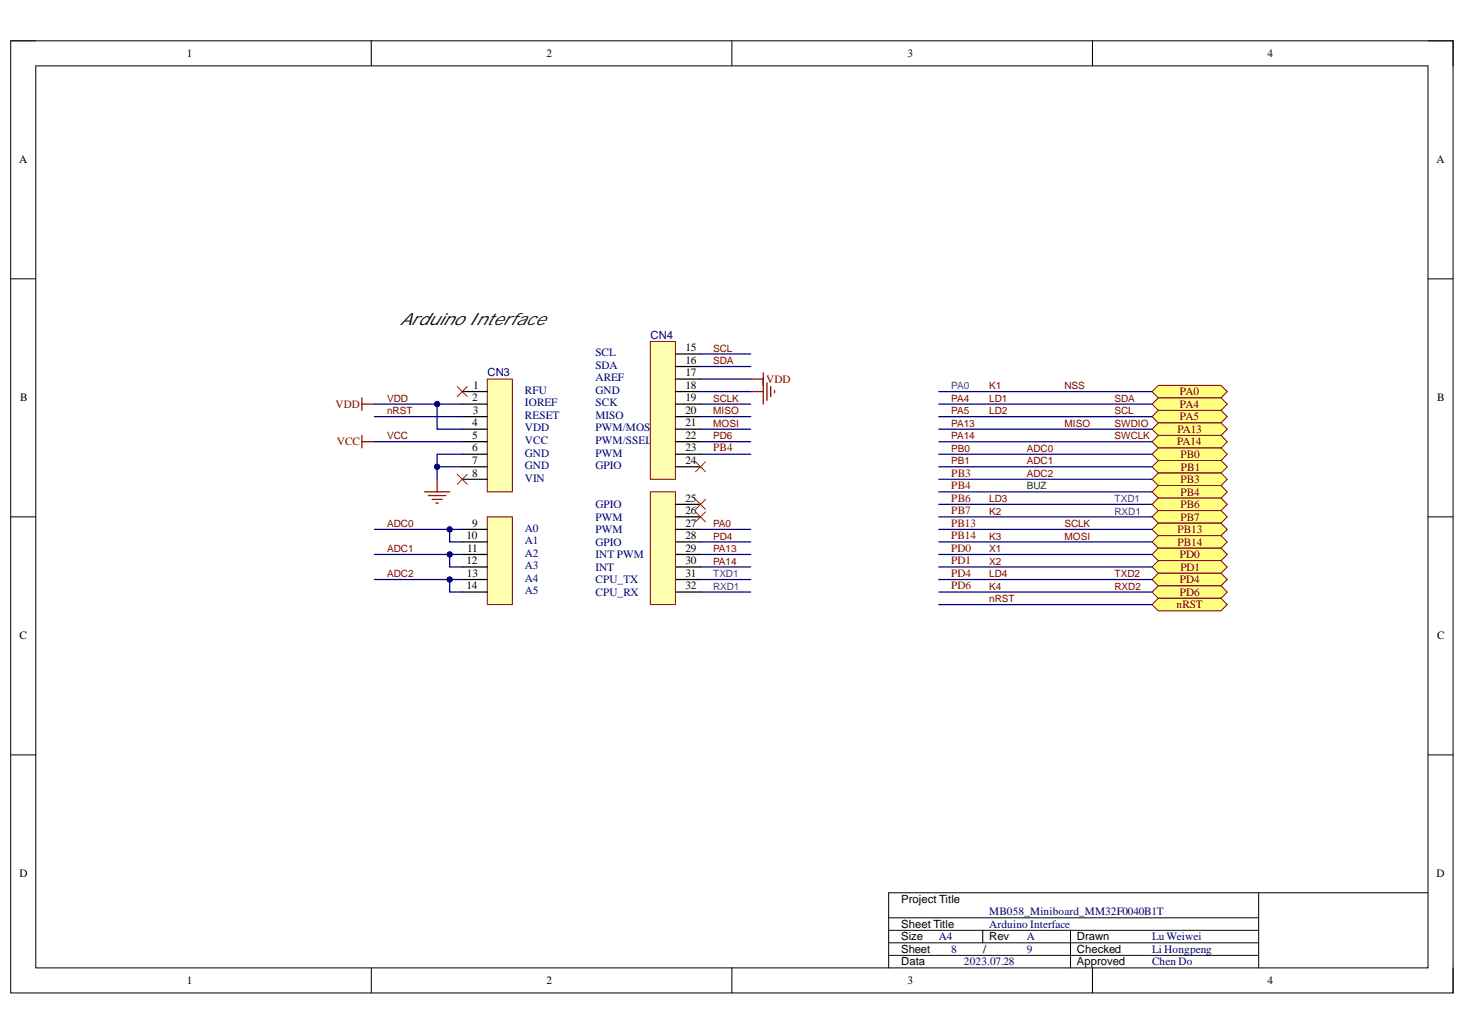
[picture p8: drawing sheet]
<svg xmlns="http://www.w3.org/2000/svg" width="297mm" height="210mm" viewBox="0 0 297 210" stroke-linecap="round" stroke-linejoin="round" font-family="sans-serif">
<defs><g id="words">
<text font-size="3.4" fill="#080d02" x="81" y="65.9">Arduino Interface</text>
<g font-size="2.3">
<text x="37.9" y="11.6">1</text>
<text x="110.8" y="11.6">2</text>
<text x="184" y="11.6">3</text>
<text x="257" y="11.6">4</text>
<text x="3.9" y="33.1">A</text>
<text x="291.3" y="33.1">A</text>
<text x="139" y="71.3">15</text>
<text x="139" y="76.3">17</text>
<text x="139" y="73.8">16</text>
<text x="4.1" y="81.4">B</text>
<text x="95.8" y="81.4">2</text>
<text x="95.9" y="83.9">3</text>
<text x="95.9" y="78.9">1</text>
<text x="139" y="83.9">20</text>
<text x="139" y="81.4">19</text>
<text x="139" y="78.9">18</text>
<text x="291.4" y="81.4">B</text>
<text x="95.8" y="86.5">4</text>
<text x="95.8" y="89">5</text>
<text x="139" y="89">22</text>
<text x="139" y="86.5">21</text>
<text x="95.8" y="91.5">6</text>
<text x="95.8" y="94.2">7</text>
<text x="139" y="94.2">24</text>
<text x="139" y="91.5">23</text>
<text x="95.8" y="96.7">8</text>
<text x="139" y="101.8">25</text>
<text x="95.8" y="106.8">9</text>
<text x="139" y="106.8">27</text>
<text x="139" y="104.3">26</text>
<text x="94.6" y="109.4">10</text>
<text x="94.8" y="111.9">11</text>
<text x="139" y="111.9">29</text>
<text x="139" y="109.4">28</text>
<text x="94.6" y="114.5">12</text>
<text x="94.6" y="119.5">14</text>
<text x="94.7" y="117">13</text>
<text x="139" y="119.5">32</text>
<text x="139" y="117">31</text>
<text x="139" y="114.5">30</text>
<text x="4" y="129.7">C</text>
<text x="291.4" y="129.7">C</text>
<text x="4" y="177.9">D</text>
<text x="291.3" y="177.9">D</text>
<text x="182.7" y="183.1">Project Title</text>
<text x="182.7" y="188.2">Sheet Title</text>
<text x="182.7" y="190.7">Size</text>
<text x="200.6" y="190.7">Rev</text>
<text x="218.4" y="190.7">Drawn</text>
<text x="182.7" y="193.2">Sheet</text>
<text x="182.7" y="195.8">Data</text>
<text x="199.3" y="193.2">/</text>
<text x="218.4" y="195.8">Approved</text>
<text x="218.4" y="193.2">Checked</text>
<text x="37.9" y="199.6">1</text>
<text x="110.8" y="199.6">2</text>
<text x="184" y="199.6">3</text>
<text x="257" y="199.6">4</text>
</g>
<g font-size="2.3" fill="#000080">
<text x="131.9" y="68.7">CN4</text>
<text x="98.8" y="76.3">CN3</text>
<text x="120.7" y="77.3">AREF</text>
<text x="120.7" y="74.8">SDA</text>
<text x="120.7" y="72.3">SCL</text>
<text x="106.4" y="79.9">RFU</text>
<text x="106.4" y="82.4">IOREF</text>
<text x="120.7" y="82.4">SCK</text>
<text x="120.7" y="79.9">GND</text>
<text x="106.4" y="85">RESET</text>
<text x="106.4" y="87.5">VDD</text>
<text x="120.7" y="87.5">PWM/MOSI</text>
<text x="120.7" y="85">MISO</text>
<text x="106.4" y="90">VCC</text>
<text x="106.4" y="92.6">GND</text>
<text x="106.4" y="95.2">GND</text>
<text x="120.7" y="92.6">PWM</text>
<text x="120.7" y="90">PWM/SSEL</text>
<text x="120.7" y="95.2">GPIO</text>
<text x="106.4" y="97.7">VIN</text>
<text x="106.4" y="107.9">A0</text>
<text x="120.7" y="105.6">PWM</text>
<text x="120.7" y="103">GPIO</text>
<text x="106.4" y="110.4">A1</text>
<text x="106.4" y="112.9">A2</text>
<text x="120.7" y="113.2">INT PWM</text>
<text x="120.7" y="108.1">PWM</text>
<text x="120.7" y="110.7">GPIO</text>
<text x="106.4" y="115.5">A3</text>
<text x="106.4" y="118">A4</text>
<text x="120.7" y="118.3">CPU_TX</text>
<text x="120.7" y="115.7">INT</text>
<text x="106.4" y="120.5">A5</text>
<text x="120.7" y="120.8">CPU_RX</text>
<text x="200.6" y="185.6">MB058_Miniboard_MM32F0040B1T</text>
<text x="190.4" y="190.7">A4</text>
<text x="200.6" y="188.2">Arduino Interface</text>
<text x="208.2" y="190.7">A</text>
<text x="233.6" y="190.7">Lu Weiwei</text>
<text x="192.9" y="193.2">8</text>
<text x="195.4" y="195.8">2023.07.28</text>
<text x="208.2" y="193.2">9</text>
<text x="233.6" y="193.2">Li Hongpeng</text>
<text x="233.6" y="195.8">Chen Do</text>
</g>
<g font-size="2.3" fill="#800000">
<text x="155.3" y="77.6">VDD</text>
<text x="68" y="82.7">VDD</text>
<text x="239.2" y="80.1">PA0</text>
<text x="239.2" y="82.7">PA4</text>
<text x="238.7" y="87.7">PA13</text>
<text x="239.2" y="85.2">PA5</text>
<text x="68.3" y="90.3">VCC</text>
<text x="144.6" y="91.5">PB4</text>
<text x="238.7" y="90.3">PA14</text>
<text x="239.3" y="92.9">PB0</text>
<text x="239.4" y="95.4">PB1</text>
<text x="192.9" y="96.7">PB3</text>
<text x="192.9" y="99.2">PB4</text>
<text x="192.9" y="101.8">PB6</text>
<text x="239.3" y="98">PB3</text>
<text x="239.3" y="100.5">PB4</text>
<text x="192.9" y="106.8">PB13</text>
<text x="192.9" y="104.3">PB7</text>
<text x="239.3" y="103">PB6</text>
<text x="239.3" y="105.6">PB7</text>
<text x="192.9" y="109.4">PB14</text>
<text x="192.9" y="111.9">PD0</text>
<text x="238.7" y="108.1">PB13</text>
<text x="238.7" y="110.7">PB14</text>
<text x="239.2" y="113.2">PD0</text>
<text x="192.9" y="119.5">PD6</text>
<text x="192.9" y="114.5">PD1</text>
<text x="192.9" y="117">PD4</text>
<text x="239.2" y="118.3">PD4</text>
<text x="239.3" y="115.7">PD1</text>
<text x="238.6" y="123.3">nRST</text>
<text x="239.2" y="120.8">PD6</text>
</g>
<g font-size="2" fill="#800000">
<text x="144.6" y="71.3">SCL</text>
<text x="144.6" y="73.9">SDA</text>
<text x="78.5" y="81.5">VDD</text>
<text x="144.6" y="81.5">SCLK</text>
<text x="192.9" y="81.5">PA4</text>
<text x="200.6" y="79">K1</text>
<text x="200.6" y="81.5">LD1</text>
<text x="215.8" y="79">NSS</text>
<text x="226" y="81.5">SDA</text>
<text x="78.5" y="89.1">VCC</text>
<text x="78.5" y="84">nRST</text>
<text x="144.6" y="89.1">PD6</text>
<text x="144.6" y="84">MISO</text>
<text x="144.6" y="86.6">MOSI</text>
<text x="192.9" y="86.6">PA13</text>
<text x="192.9" y="84">PA5</text>
<text x="192.9" y="89.1">PA14</text>
<text x="200.6" y="84">LD2</text>
<text x="215.8" y="86.6">MISO</text>
<text x="226" y="84">SCL</text>
<text x="226" y="86.6">SWDIO</text>
<text x="226" y="89.1">SWCLK</text>
<text x="192.9" y="91.6">PB0</text>
<text x="192.9" y="94.2">PB1</text>
<text x="208.2" y="91.6">ADC0</text>
<text x="208.2" y="94.2">ADC1</text>
<text x="200.6" y="101.8">LD3</text>
<text x="208.2" y="96.7">ADC2</text>
<text x="78.5" y="106.9">ADC0</text>
<text x="144.6" y="106.9">PA0</text>
<text x="200.6" y="104.4">K2</text>
<text x="215.8" y="106.9">SCLK</text>
<text x="78.5" y="112">ADC1</text>
<text x="144.6" y="109.5">PD4</text>
<text x="144.6" y="112">PA13</text>
<text x="200.6" y="109.5">K3</text>
<text x="200.6" y="112">X1</text>
<text x="215.8" y="109.5">MOSI</text>
<text x="78.5" y="117.1">ADC2</text>
<text x="144.6" y="114.5">PA14</text>
<text x="200.6" y="119.6">K4</text>
<text x="200.6" y="117.1">LD4</text>
<text x="200.6" y="114.5">X2</text>
<text x="226" y="119.6">RXD2</text>
<text x="226" y="117.1">TXD2</text>
<text x="200.6" y="122.1">nRST</text>
</g>
<g font-size="2" fill="#800080">
<text x="192.9" y="79">PA0</text>
<text x="226" y="101.8">TXD1</text>
<text x="226" y="104.4">RXD1</text>
<text x="144.6" y="117.1">TXD1</text>
<text x="144.6" y="119.6">RXD1</text>
</g>
<text font-size="2" fill="#008000" x="208.2" y="99.2">BUZ</text>
</g></defs>
<path d="M2.2 8.3h292.4v193.1h-292.4z" fill="none" stroke="#000" stroke-width=".2"/>
<path d="M7.3 13.4h282.2v182.9h-282.2z" fill-rule="evenodd" fill="#fff"/>
<g fill="none" stroke="#000" stroke-width=".2">
<path d="M2.2 8.3h5.1M7.3 13.4h282.2v182.9h-282.2zM75.3 8.3v5.1M148.4 8.3v5.1M221.5 8.3v5.1M289.5 8.3h5.1v5.1M2.2 56.5h5.1M289.5 56.6h5.1M2.2 104.8h5.1M289.5 104.8h5.1M2.2 153.1h5.1M289.5 153.1h5.1"/>
<path d="M75.3 196.3v5.1M148.4 196.3v5.1M180.2 193.8h75M180.2 188.7h75M180.2 191.2h75M180.2 186.1h75M199.3 188.7v2.5M217.1 188.7v7.6M221.5 196.3v5.1M255.2 181.1v15.2M289.5 181.1h-109.3v15.2M294.6 196.3v5.1"/>
</g>
<path d="M86.1 99.7h5.1M88.6 97.2v2.5M86.9 100.5h3.5M87.6 101.3h2M88.4 102h.5" fill="none" stroke="#800000" stroke-width=".25"/>
<path d="M98.8 76.9h5.1v22.8h-5.1z" fill-rule="evenodd" fill="#ffffb0"/>
<path d="M98.8 76.9h5.1v22.8h-5.1z" fill="none" stroke="#800000" stroke-width=".2"/>
<path d="M98.8 104.8h5.1v17.8h-5.1z" fill-rule="evenodd" fill="#ffffb0"/>
<path d="M98.8 104.8h5.1v17.8h-5.1z" fill="none" stroke="#800000" stroke-width=".2"/>
<g fill="none" stroke="#000" stroke-width=".25">
<path d="M93.7 79.4h5.1M93.7 82h5.1M93.7 84.5h5.1M93.7 87h5.1M93.7 89.6h5.1M93.7 92.1h5.1M93.7 94.7h5.1M93.7 97.2h5.1M93.7 107.4h5.1M93.7 109.9h5.1M93.7 112.4h5.1M93.7 115h5.1"/>
<path d="M93.7 117.5h5.1M136.9 112.4h5.1M136.9 115h5.1M136.9 117.5h5.1M93.7 120.1h5.1M136.9 120.1h5.1"/>
</g>
<path d="M131.9 69.2h5v28h-5z" fill-rule="evenodd" fill="#ffffb0"/>
<path d="M131.9 69.2h5v28h-5z" fill="none" stroke="#800000" stroke-width=".2"/>
<path d="M136.9 109.9h5.1" fill="none" stroke="#000" stroke-width=".25"/>
<path d="M131.9 99.7h5v22.9h-5z" fill-rule="evenodd" fill="#ffffb0"/>
<path d="M131.9 99.7h5v22.9h-5z" fill="none" stroke="#800000" stroke-width=".2"/>
<g fill="none" stroke="#000" stroke-width=".25">
<path d="M136.9 79.4h5.1M136.9 76.9h5.1M136.9 74.3h5.1M136.9 71.8h5.1M136.9 94.7h5.1M136.9 92.1h5.1M136.9 89.6h5.1M136.9 87h5.1M136.9 84.5h5.1M136.9 82h5.1M136.9 107.4h5.1M136.9 104.8h5.1"/>
<path d="M136.9 102.3h5.1"/>
</g>
<path d="M73.4 80.7v2.5M73.4 88.3v2.5M73.4 82h2.5M73.4 89.6h2.5" fill="none" stroke="#800000" stroke-width=".25"/>
<path d="M233.6 79.4l1.3-1.2h12.7l1.2 1.2-1.2 1.3h-12.7z" fill-rule="evenodd" fill="#ffff80"/>
<path d="M233.6 79.4l1.3-1.2h12.7l1.2 1.2-1.2 1.3h-12.7z" fill="none" stroke="#800000" stroke-width=".2"/>
<path d="M233.6 82l1.3-1.3h12.7l1.2 1.3-1.2 1.2h-12.7z" fill-rule="evenodd" fill="#ffff80"/>
<path d="M233.6 82l1.3-1.3h12.7l1.2 1.3-1.2 1.2h-12.7z" fill="none" stroke="#800000" stroke-width=".2"/>
<path d="M234.9 83.2h12.7l1.2 1.3-1.2 1.3h-12.7l-1.3-1.3z" fill-rule="evenodd" fill="#ffff80"/>
<path d="M234.9 83.2h12.7l1.2 1.3-1.2 1.3h-12.7l-1.3-1.3z" fill="none" stroke="#800000" stroke-width=".2"/>
<path d="M233.6 87l1.3-1.2h12.7l1.2 1.2-1.2 1.3h-12.7z" fill-rule="evenodd" fill="#ffff80"/>
<path d="M233.6 87l1.3-1.2h12.7l1.2 1.2-1.2 1.3h-12.7z" fill="none" stroke="#800000" stroke-width=".2"/>
<path d="M234.9 88.3h12.7l1.2 1.3-1.2 1.3h-12.7l-1.3-1.3z" fill-rule="evenodd" fill="#ffff80"/>
<path d="M234.9 88.3h12.7l1.2 1.3-1.2 1.3h-12.7l-1.3-1.3z" fill="none" stroke="#800000" stroke-width=".2"/>
<path d="M233.6 92.1l1.3-1.2h12.7l1.2 1.2-1.2 1.3h-12.7z" fill-rule="evenodd" fill="#ffff80"/>
<path d="M233.6 92.1l1.3-1.2h12.7l1.2 1.2-1.2 1.3h-12.7z" fill="none" stroke="#800000" stroke-width=".2"/>
<path d="M234.9 93.4h12.7l1.2 1.3-1.2 1.2h-12.7l-1.3-1.2z" fill-rule="evenodd" fill="#ffff80"/>
<path d="M234.9 93.4h12.7l1.2 1.3-1.2 1.2h-12.7l-1.3-1.2z" fill="none" stroke="#800000" stroke-width=".2"/>
<path d="M233.6 97.2l1.3-1.3h12.7l1.2 1.3-1.2 1.3h-12.7z" fill-rule="evenodd" fill="#ffff80"/>
<path d="M233.6 97.2l1.3-1.3h12.7l1.2 1.3-1.2 1.3h-12.7z" fill="none" stroke="#800000" stroke-width=".2"/>
<path d="M234.9 98.5h12.7l1.2 1.2-1.2 1.3h-12.7l-1.3-1.3z" fill-rule="evenodd" fill="#ffff80"/>
<path d="M234.9 98.5h12.7l1.2 1.2-1.2 1.3h-12.7l-1.3-1.3z" fill="none" stroke="#800000" stroke-width=".2"/>
<path d="M233.6 102.3l1.3-1.3h12.7l1.2 1.3-1.2 1.3h-12.7z" fill-rule="evenodd" fill="#ffff80"/>
<path d="M233.6 102.3l1.3-1.3h12.7l1.2 1.3-1.2 1.3h-12.7z" fill="none" stroke="#800000" stroke-width=".2"/>
<path d="M233.6 104.8l1.3-1.2h12.7l1.2 1.2-1.2 1.3h-12.7z" fill-rule="evenodd" fill="#ffff80"/>
<path d="M233.6 104.8l1.3-1.2h12.7l1.2 1.2-1.2 1.3h-12.7z" fill="none" stroke="#800000" stroke-width=".2"/>
<path d="M233.6 107.4l1.3-1.3h12.7l1.2 1.3-1.2 1.2h-12.7z" fill-rule="evenodd" fill="#ffff80"/>
<path d="M233.6 107.4l1.3-1.3h12.7l1.2 1.3-1.2 1.2h-12.7z" fill="none" stroke="#800000" stroke-width=".2"/>
<path d="M233.6 109.9l1.3-1.3h12.7l1.2 1.3-1.2 1.3h-12.7z" fill-rule="evenodd" fill="#ffff80"/>
<path d="M233.6 109.9l1.3-1.3h12.7l1.2 1.3-1.2 1.3h-12.7z" fill="none" stroke="#800000" stroke-width=".2"/>
<path d="M233.6 112.4l1.3-1.2h12.7l1.2 1.2-1.2 1.3h-12.7z" fill-rule="evenodd" fill="#ffff80"/>
<path d="M233.6 112.4l1.3-1.2h12.7l1.2 1.2-1.2 1.3h-12.7z" fill="none" stroke="#800000" stroke-width=".2"/>
<path d="M233.6 115l1.3-1.3h12.7l1.2 1.3-1.2 1.3h-12.7z" fill-rule="evenodd" fill="#ffff80"/>
<path d="M233.6 115l1.3-1.3h12.7l1.2 1.3-1.2 1.3h-12.7z" fill="none" stroke="#800000" stroke-width=".2"/>
<path d="M233.6 117.5l1.3-1.2h12.7l1.2 1.2-1.2 1.3h-12.7z" fill-rule="evenodd" fill="#ffff80"/>
<path d="M233.6 117.5l1.3-1.2h12.7l1.2 1.2-1.2 1.3h-12.7z" fill="none" stroke="#800000" stroke-width=".2"/>
<path d="M233.6 120.1l1.3-1.3h12.7l1.2 1.3-1.2 1.2h-12.7z" fill-rule="evenodd" fill="#ffff80"/>
<path d="M233.6 120.1l1.3-1.3h12.7l1.2 1.3-1.2 1.2h-12.7z" fill="none" stroke="#800000" stroke-width=".2"/>
<path d="M233.6 122.6l1.3-1.3h12.7l1.2 1.3-1.2 1.3h-12.7z" fill-rule="evenodd" fill="#ffff80"/>
<path d="M233.6 122.6l1.3-1.3h12.7l1.2 1.3-1.2 1.3h-12.7z" fill="none" stroke="#800000" stroke-width=".2"/>
<path d="M92.7 78.4l2 2M94.7 78.4l-2 2M92.7 96.2l2 2M94.7 96.2l-2 2M141 93.6l2 2.1M143 93.6l-2 2.1M141 101.3l2 2M141 103.8l2 2M143 101.3l-2 2M143 103.8l-2 2" fill="none" stroke="#f00" stroke-width=".2"/>
<path d="M152.2 76.9h2.5M152.2 79.4h2.5M154.7 75.6v6.4M155.5 77.6v3.6M156.3 78.4v2M157 79.2v.5" fill="none" stroke="#800000" stroke-width=".25"/>
<path d="M75.9 82h17.8M75.9 89.6h17.8" fill="none" stroke="#000080" stroke-width=".25"/>
<circle cx="88.6" cy="82" r=".51" fill="#000080"/>
<circle cx="88.6" cy="82" r=".51" fill="none" stroke="#000080" stroke-width=".2"/>
<path d="M75.9 107.4h17.8" fill="none" stroke="#000080" stroke-width=".25"/>
<circle cx="91.2" cy="107.4" r=".51" fill="#000080"/>
<circle cx="91.2" cy="107.4" r=".51" fill="none" stroke="#000080" stroke-width=".2"/>
<g fill="none" stroke="#000080" stroke-width=".25">
<path d="M142 71.8h10.2M142 74.3h10.2M142 76.9h10.2M142 79.4h10.2M142 92.1h10.2M142 82h10.2M142 84.5h10.2M142 87h10.2M142 89.6h10.2M75.9 112.4h17.8M142 112.4h10.2M142 115h10.2"/>
<path d="M142 117.5h10.2M142 120.1h10.2"/>
</g>
<circle cx="91.2" cy="112.4" r=".51" fill="#000080"/>
<circle cx="91.2" cy="112.4" r=".51" fill="none" stroke="#000080" stroke-width=".2"/>
<path d="M88.6 94.7h5.1" fill="none" stroke="#000080" stroke-width=".25"/>
<circle cx="88.6" cy="94.7" r=".51" fill="#000080"/>
<circle cx="88.6" cy="94.7" r=".51" fill="none" stroke="#000080" stroke-width=".2"/>
<path d="M91.2 117.5v2.6h2.5M142 107.4h10.2M142 109.9h10.2" fill="none" stroke="#000080" stroke-width=".25"/>
<circle cx="91.2" cy="117.5" r=".51" fill="#000080"/>
<circle cx="91.2" cy="117.5" r=".51" fill="none" stroke="#000080" stroke-width=".2"/>
<path d="M75.9 117.5h17.8" fill="none" stroke="#000080" stroke-width=".25"/>
<circle cx="91.2" cy="117.5" r=".51" fill="#000080"/>
<circle cx="91.2" cy="117.5" r=".51" fill="none" stroke="#000080" stroke-width=".2"/>
<path d="M91.2 112.4v2.6h2.5" fill="none" stroke="#000080" stroke-width=".25"/>
<circle cx="91.2" cy="112.4" r=".51" fill="#000080"/>
<circle cx="91.2" cy="112.4" r=".51" fill="none" stroke="#000080" stroke-width=".2"/>
<path d="M91.2 107.4v2.5h2.5" fill="none" stroke="#000080" stroke-width=".25"/>
<circle cx="91.2" cy="107.4" r=".51" fill="#000080"/>
<circle cx="91.2" cy="107.4" r=".51" fill="none" stroke="#000080" stroke-width=".2"/>
<path d="M88.6 82v5h5.1" fill="none" stroke="#000080" stroke-width=".25"/>
<circle cx="88.6" cy="82" r=".51" fill="#000080"/>
<circle cx="88.6" cy="82" r=".51" fill="none" stroke="#000080" stroke-width=".2"/>
<path d="M93.7 92.1h-5.1v5.1" fill="none" stroke="#000080" stroke-width=".25"/>
<circle cx="88.6" cy="94.7" r=".51" fill="#000080"/>
<circle cx="88.6" cy="94.7" r=".51" fill="none" stroke="#000080" stroke-width=".2"/>
<g fill="none" stroke="#000080" stroke-width=".25">
<path d="M190.4 79.4h43.2M75.9 84.5h17.8M190.4 84.5h43.2M190.4 99.7h43.2M190.4 97.2h43.2M190.4 94.7h43.2M190.4 92.1h43.2M190.4 89.6h43.2M190.4 87h43.2M190.4 82h43.2M190.4 107.4h43.2M190.4 104.8h43.2"/>
<path d="M190.4 102.3h43.2M190.4 117.5h43.2M190.4 115h43.2M190.4 112.4h43.2M190.4 109.9h43.2M190.4 120.1h43.2M190.4 122.6h43.2"/>
</g>
<use href="#words"/>
</svg>
